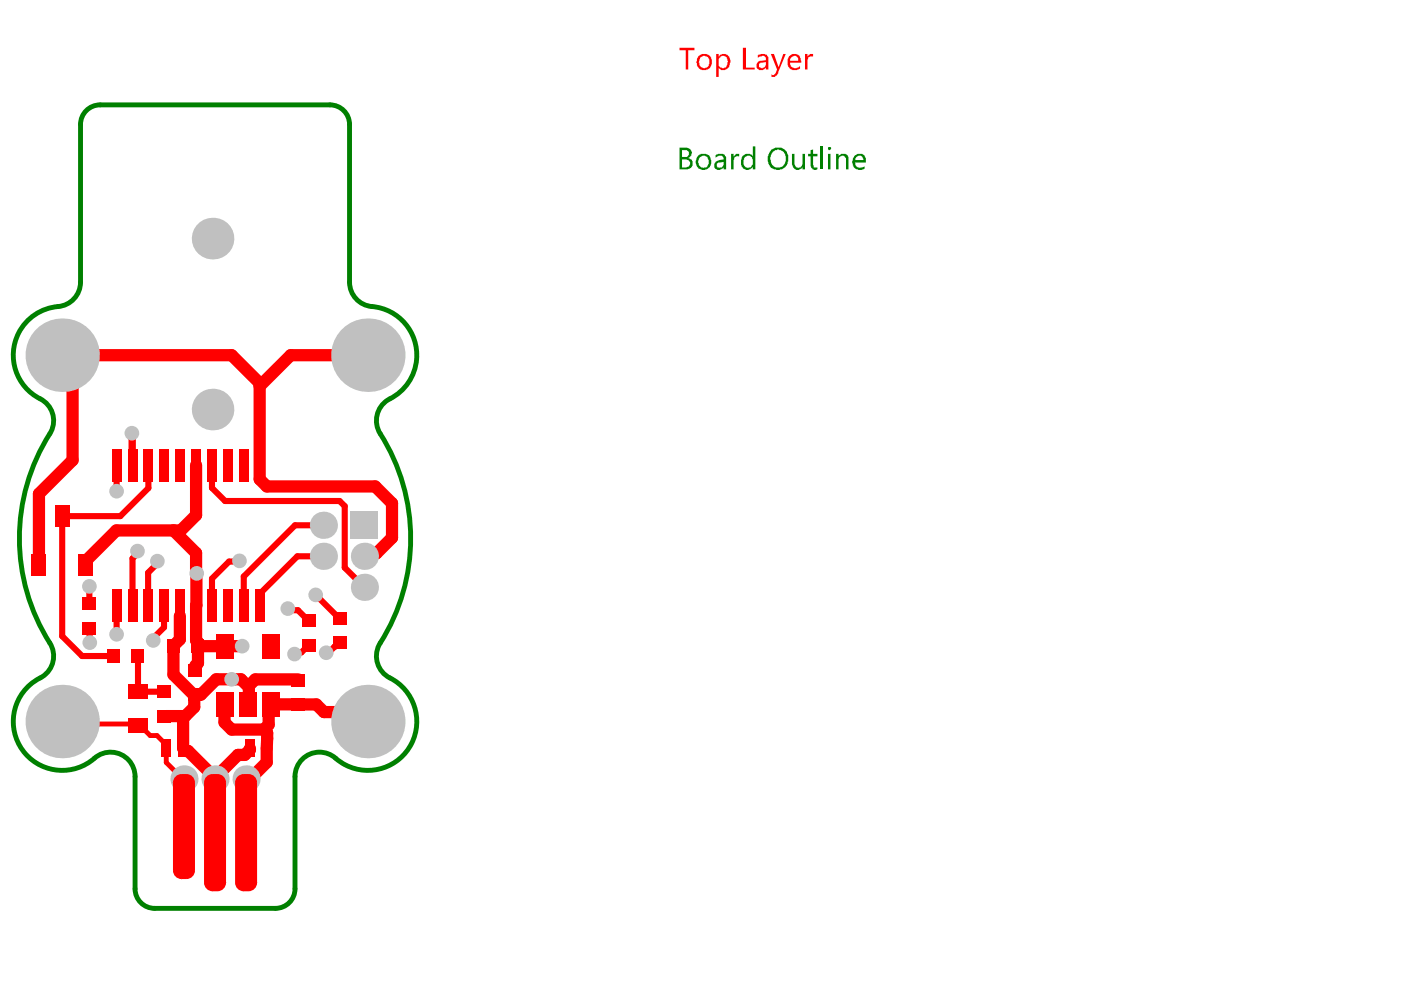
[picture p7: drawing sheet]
<svg xmlns="http://www.w3.org/2000/svg" width="297mm" height="210mm" viewBox="0 0 297 210" stroke-linecap="round" stroke-linejoin="round" font-family="sans-serif">
<path d="M17.1 26.4v33.4M21.2 22.2h48.8M74.1 26.4v33.4M28.6 164.7v23.8M62.5 164.7v23.8M32.8 192.6h25.6" fill="none" stroke="#008000" stroke-width="1"/>
<g fill="#008000">
<path d="M155 32.6h.5v.7l.6-.7h.6v.5l-.4-.1v.1a.91 .91 0 0 0-.8 1v1.8h-.5z"/>
<path d="M167.9 32.6h.5v2.1a.88 .88 0 0 0 .6 .8 .88 .88 0 0 0 1-.3l.2-.3v-2.3h.5v3.3h-.5v-.5a1.11 1.11 0 0 1-1.2 .6 1.11 1.11 0 0 1-1-.9l-.1-.2z"/>
<path d="M171.9 31.8l.5-.1v.9h.9v.5h-.9v1.9l.1 .1a.4 .4 0 0 0 .2 .5 .4 .4 0 0 0 .5-.1h.1v.4a.99 .99 0 0 1-1.4-.8v-2h-.6v-.5h.6z"/>
<path d="M174 31h.5v4.9h-.5z"/>
<path d="M177.3 32.6h.5v.5a1.23 1.23 0 0 1 2.1 .2v2.6h-.5v-1.8a.82 .82 0 0 0-.8-1.1 .82 .82 0 0 0-.8 1.1v1.8h-.5z"/>
<path d="M144.6 31.8v1.5h.7a.72 .72 0 0 0 .8-.9l-.4-.6zM144.6 33.8v1.7h.8a.87 .87 0 0 0 .9-.9 .87 .87 0 0 0-1-.8zM144.1 31.3h1.3a1.17 1.17 0 0 1 1.1 .7 1.17 1.17 0 0 1-.2 1.3l-.4 .2a1.16 1.16 0 0 1 .9 1.1 1.16 1.16 0 0 1-.7 1.2l-.3 .1h-1.7z"/>
<path d="M148.3 33.4l-.1 .3a1.4 1.4 0 0 0 1 1.9v-.1a.89 .89 0 0 0 1.1-.9 1.23 1.23 0 0 0-1.4-1.6zM147.8 33.3l.1-.2a1.88 1.88 0 0 1 2.5-.1v.1a1.76 1.76 0 0 1 .2 2 1.76 1.76 0 0 1-1.7 .9h-.1a1.7 1.7 0 0 1-1.2-2.2z"/>
<path d="M152 34.7a.53 .53 0 0 0 0 .6 .53 .53 0 0 0 .5 .2l.1 .1v-.1a.68 .68 0 0 0 .8-.6v-.6l-1.2 .2zM151.7 32.9h.1a1.21 1.21 0 0 1 1.4-.3 1.25 1.25 0 0 1 .8 1.2v2.1h-.6v-.5a1.07 1.07 0 0 1-1 .6 1.07 1.07 0 0 1-1-.6v-.4a.71 .71 0 0 1 .6-.8l.5-.3 .9-.1a.84 .84 0 0 0-.6-.8 .84 .84 0 0 0-1 .4h-.1z"/>
<path d="M157.4 33.1l.1-.1a1.67 1.67 0 0 1 2-.1l.1 .2v-2.1h.5v4.9h-.5v-.5l-.1 .1a1.25 1.25 0 0 1-1.3 .5 1.25 1.25 0 0 1-1-.9l-.1-.1v-1.1zM157.9 33.3a1.78 1.78 0 0 0 .3 2.2l.4 .1 .2-.1a.93 .93 0 0 0 .8-1v-.6a1.03 1.03 0 0 0-1.7-.6z"/>
<path d="M163.7 32.4l-.1 .4a1.46 1.46 0 0 0-.2 1.4 1.6 1.6 0 0 0 1.9 1.3 1.6 1.6 0 0 0 1.3-1.8 1.85 1.85 0 0 0-1.5-2l-.7 .1zM163.4 31.8a2.21 2.21 0 0 1 3.7 1.2 2.5 2.5 0 0 1-1.4 2.9 2.19 2.19 0 0 1-2.5-.8 2.83 2.83 0 0 1 .2-3.3z"/>
<path d="M175.5 31.5a.35 .35 0 0 1 .7 0 .35 .35 0 0 1-.7 0zM175.5 32.6h.6v3.3h-.6z"/>
<path d="M181.3 33.5v.4h1.8a.82 .82 0 0 0-.6-.9 .82 .82 0 0 0-1 .5zM181.1 33.1a1.37 1.37 0 0 1 1.5-.5 1.37 1.37 0 0 1 1 1.2v.7h-2.4l.1 .4a.68 .68 0 0 0 .8 .6l.3 .1v-.1h.4l.5-.3v.6a1.7 1.7 0 0 1-2.2-.3 1.7 1.7 0 0 1 0-2.2z"/>
</g>
<path d="M21.2 22.2a4.1 4.1 0 0 0-4.1 4.2M70 22.2a4.1 4.1 0 0 1 4.1 4.2M17.1 59.8a5.2 5.2 0 0 1-4.8 5.2 10.4 10.4 0 0 0-9.4 8.8 10.4 10.4 0 0 0 6.3 11.2 5.2 5.2 0 0 1 1.4 7 41.6 41.6 0 0 0 .4 45.1 5.5 5.5 0 0 1-3.4 7.2 10.4 10.4 0 0 0-2.4 15.3 10.4 10.4 0 0 0 15.5 .7 5.2 5.2 0 0 1 7.9 4.4M74.1 59.8a5.2 5.2 0 0 0 4.8 5.2 10.4 10.4 0 0 1 9.3 8.6 10.4 10.4 0 0 1-6 11.2 5.2 5.2 0 0 0-1.6 7.2 41.5 41.5 0 0 1-.2 44.8 5.2 5.2 0 0 0 2.3 6.9 10.4 10.4 0 0 1 3.7 15.4 10.4 10.4 0 0 1-15.7 1.3 5.2 5.2 0 0 0-8.2 4.3M28.6 188.5a4.1 4.1 0 0 0 4.2 4.1M62.5 188.5a4.1 4.1 0 0 1-4.1 4.1" fill="none" stroke="#008000" stroke-width="1"/>
<path d="M13.2 153l.5 .5h15.2l.1 .2h.5l2.3 2.3h1.5l2.1 2v.8M30.8 154.9h.1M35.2 158.7v3l3.5 3.5h.3" fill="none" stroke="#f00" stroke-width="1"/>
<g fill="none" stroke="#f00" stroke-width="1.3">
<path d="M24.7 98.6v5.5M31.5 98.6v4.9l-6 5.9h-12.3v25.5l4.2 4.2 6.7-.1M44.9 98.6v4.9l2.8 2.7h24.3l1.1 1.1v13.1l4.2 4.1M29.1 116.8v.5l-1 1.1v10M33.4 119v.5l-2 1.9v6.9M50.8 118.9l-.2 .2h-2l-3.7 3.6v5.7M68.6 111.4h-6l-10.9 10.8v6.2M68.6 117.9h-5.6l-7.9 8v2.5M18.9 133.2l.1 3M18.9 128h.2M18.9 128h.1M19 124.3l-.1 3.7"/>
<path d="M24.7 128.4v6.1M29.3 139v7.2l-.3 .2 .3 .3h5.9M34.8 128.4v4.6l-2.3 2.3v.5M61 129l.4 .4h1.8l2.1 2.1v.7M65.6 136.8l-1.7 1.5h-1.1l-.4 .4M66.9 126.1h.1M66.9 126.1l5.1 5M72 136.3h-.2l-2.1 2.1h-.5M34.7 146.5l-.2 .1M35.2 158.7l.2 .1"/>
</g>
<g fill="none" stroke="#f00" stroke-width="2.6">
<path d="M78 75.3h-16.4l-6.5 6.6M41.6 98.6v10.6l-3.3 3.3h-13.6l-6.6 6.5v.8M36.8 112.5l4.8 4.8v4.1M77.3 117.9l.6-.6h1.9l3.3-3.3v-7.3l-3.6-3.6h-22.9l-1.5-1.5v-20.4l-6-5.9h-35.9l2.2 2.2v20.1l-7.1 7.1v15.1M38.1 130.6v5l-1.3 1.3v6.1l4.2 4.3h1.6l3.3-3.3h5.2l1.1 1.2M41.7 121.6l-.1 14.2 .4 .4v4.4l-.6 .5v1h-.1M42 137.9v.1M47.6 137h.1M51.3 137h-9.3M51.3 137h.1M38.8 153l.1 5.7M39.1 159.2h.8l5.7 5.7"/>
<path d="M41.2 147.3v2.6l-1.9 1.9h-4.1M47.6 149.4v3.8l1.5 1.5h6.8M52.8 145v4.2l-.3 .2M53 158.7v.3l-1.1 1.1h-1.4l-4.9 4.8M55.9 154.7l.7 .7v3.2M56.6 158.8v2.8l-3.6 3.6h-.8M57.5 149.3h4.6M57.6 149.6l-.6 .6v3.5l-1.1 1M63.2 144.1h-9.1l-1.3 1.3M63.6 149.4h3.5l1.6 1.6h7.3l2 2M45.6 164.9v.3"/>
</g>
<path d="M28 91.8l.1 6.8M44.8 164.4l.8 .8" fill="none" stroke="#f00" stroke-width="1.6"/>
<path d="M65.1 131.2l.5 .4" fill="none" stroke="#f00" stroke-width=".78"/>
<g fill="#f00">
<path d="M144.1 10.1h3.1v.6h-1.3v4h-.5v-4h-1.3z"/>
<path d="M157.5 10.1h.7v4.2h1.8v.4h-2.5z"/>
<path d="M163.4 11.4h.7l.9 2.9 1.1-2.9h.5l-1.6 3.9a.7 .7 0 0 1-.5 .7l-.1 .3h-.8v-.5a.47 .47 0 0 0 .4 .1 .47 .47 0 0 0 .4-.4h.1l.3-.8z"/>
<path d="M170.7 11.4h.5v.8l.3-.6h.2v-.2h.7v.6h-.1a.89 .89 0 0 0-1.1 .8v1.9h-.5z"/>
<path d="M148.4 12.2l-.1 .4a1.33 1.33 0 0 0 1 1.9 1.41 1.41 0 0 0 1.1-1.1 1.41 1.41 0 0 0-.5-1.4h-.2a1 1 0 0 0-1.3 .2zM148 12a1.68 1.68 0 0 1 2.2-.3 1.68 1.68 0 0 1 .6 2.1l-.3 .7h-.1a1.65 1.65 0 0 1-2.5-.4l-.3-1.1h.2v-.5z"/>
<path d="M151.8 11.4h.6v.7l.1-.1a1.22 1.22 0 0 1 1.3-.6 1.22 1.22 0 0 1 .9 1.1l.2 .3a2.65 2.65 0 0 1-.7 1.8l-.4 .1a.94 .94 0 0 1-1.4-.4v2h-.6zM152.5 12.2l-.1 .6a1.58 1.58 0 0 0 .4 1.5h.1a.7 .7 0 0 0 1.1-.2h.1l.1-.4 .1-.7-.1-.1a.87 .87 0 0 0-.5-1 .87 .87 0 0 0-1.1 .3z"/>
<path d="M160.9 13.5a.53 .53 0 0 0 .4 .8l.2 .2h.2v-.2a.72 .72 0 0 0 .7-.9v-.2l-1.2 .1zM160.7 11.7l.4-.1a1.19 1.19 0 0 1 1.2-.1 1.19 1.19 0 0 1 .6 1.1v2.1h-.5v-.4a1.1 1.1 0 0 1-1 .6 1.1 1.1 0 0 1-1-.7v-.4a.71 .71 0 0 1 .5-.8l1.5-.2a.64 .64 0 0 0-.2-.8 .64 .64 0 0 0-.7 0h-.4l-.4 .2z"/>
<path d="M167.8 12.1l-.3 .4v.4h1.7a.78 .78 0 0 0-.3-1 .78 .78 0 0 0-1 .2zM167.3 12a1.41 1.41 0 0 1 1.4-.6 1.41 1.41 0 0 1 1.1 1.1l.1 .8h-2.4a1.11 1.11 0 0 0 .7 1.1 1.11 1.11 0 0 0 1.3-.3h.1v.5h-.2a1.21 1.21 0 0 1-1.4 .3l-.4-.2a2.14 2.14 0 0 1-.3-2.7z"/>
</g>
<g fill="#c0c0c0">
<circle cx="50.8" cy="118.9" r="1.56"/>
<circle cx="41.7" cy="121.6" r="1.56"/>
<circle cx="62.4" cy="138.7" r="1.56"/>
<circle cx="51.3" cy="137" r="1.56"/>
<circle cx="61" cy="129" r="1.56"/>
<circle cx="49.1" cy="144" r="1.56"/>
<circle cx="69.2" cy="138.4" r="1.56"/>
<circle cx="19" cy="136.2" r="1.56"/>
<circle cx="66.9" cy="126.1" r="1.56"/>
<circle cx="32.5" cy="135.8" r="1.56"/>
<circle cx="29.1" cy="116.8" r="1.56"/>
<circle cx="33.4" cy="119" r="1.56"/>
<circle cx="24.7" cy="134.5" r="1.56"/>
<circle cx="24.7" cy="104.1" r="1.56"/>
<circle cx="19" cy="124.3" r="1.56"/>
<circle cx="28" cy="91.8" r="1.56"/>
<circle cx="45.6" cy="180" r="1.56"/>
<circle cx="39" cy="165.2" r="2.88"/>
<circle cx="45.6" cy="165.2" r="2.88"/>
<circle cx="52.2" cy="165.2" r="2.88"/>
<circle cx="13.2" cy="153" r="7.8"/>
<circle cx="78" cy="153" r="7.8"/>
<circle cx="13.2" cy="75.3" r="7.8"/>
<circle cx="45.1" cy="50.6" r="4.4"/>
<circle cx="45.1" cy="86.8" r="4.4"/>
<circle cx="68.6" cy="117.9" r="2.88"/>
<circle cx="68.6" cy="111.4" r="2.88"/>
<circle cx="77.3" cy="124.5" r="2.88"/>
<circle cx="77.3" cy="117.9" r="2.88"/>
<circle cx="78" cy="75.3" r="7.8"/>
</g>
<path d="M74.4 108.5h5.7v5.7h-5.7z" fill-rule="evenodd" fill="#c0c0c0"/>
<g fill="#f00">
<path d="M11.6 107.1h3.1v4.7h-3.1z" fill-rule="evenodd"/>
<path d="M16.6 117.5h3.1v4.6h-3.1z" fill-rule="evenodd"/>
<path d="M6.7 117.5h3.1v4.6h-3.1z" fill-rule="evenodd"/>
<path d="M45.8 134.4h3.6v5.2h-3.6z" fill-rule="evenodd"/>
<path d="M55.6 134.4h3.7v5.2h-3.7z" fill-rule="evenodd"/>
<path d="M55.6 146.8h3.7v5.2h-3.7z" fill-rule="evenodd"/>
<path d="M50.7 146.8h3.6v5.2h-3.6z" fill-rule="evenodd"/>
<path d="M45.8 146.8h3.6v5.2h-3.6z" fill-rule="evenodd"/>
<path d="M30.4 124.9h2.1v7h-2.1z" fill-rule="evenodd"/>
<path d="M33.3 150.5h2.8v2.6h-2.8z" fill-rule="evenodd"/>
<path d="M43.9 124.9h2.1v7h-2.1z" fill-rule="evenodd"/>
<path d="M36.7 165.9l1.8-1.8h1l1.8 1.8v18.7l-1.8 1.8h-1l-1.8-1.8z" fill-rule="evenodd"/>
<path d="M49.8 165.9l1.9-1.8h1l1.8 1.8v21.3l-1.8 1.8h-1l-1.9-1.8z" fill-rule="evenodd"/>
<path d="M43.3 165.9l1.8-1.8h1l1.8 1.8v21.3l-1.8 1.8h-1l-1.8-1.8z" fill-rule="evenodd"/>
<path d="M37.8 156.9h2.1v3.6h-2.1z" fill-rule="evenodd"/>
<path d="M34.2 156.9h2.1v3.6h-2.1z" fill-rule="evenodd"/>
<path d="M52 156.9h2v3.6h-2z" fill-rule="evenodd"/>
<path d="M55.6 156.9h2.1v3.6h-2.1z" fill-rule="evenodd"/>
<path d="M27.2 145.1h4.1v3.1h-4.1z" fill-rule="evenodd"/>
<path d="M27.2 152.3h4.1v3.1h-4.1z" fill-rule="evenodd"/>
<path d="M17.5 126.7h2.9v2.6h-2.9z" fill-rule="evenodd"/>
<path d="M17.5 131.9h2.9v2.6h-2.9z" fill-rule="evenodd"/>
<path d="M70.6 129.8h2.8v2.5h-2.8z" fill-rule="evenodd"/>
<path d="M70.6 134.9h2.8v2.6h-2.8z" fill-rule="evenodd"/>
<path d="M64.1 130.3h2.9v2.6h-2.9z" fill-rule="evenodd"/>
<path d="M64.1 135.5h2.9v2.6h-2.9z" fill-rule="evenodd"/>
<path d="M30.4 95.1h2.1v7h-2.1z" fill-rule="evenodd"/>
<path d="M22.8 137.6h2.6v2.8h-2.6z" fill-rule="evenodd"/>
<path d="M54 95.1h2.1v7h-2.1z" fill-rule="evenodd"/>
<path d="M50.6 95.1h2.1v7h-2.1z" fill-rule="evenodd"/>
<path d="M47.3 95.1h2.1v7h-2.1z" fill-rule="evenodd"/>
<path d="M43.9 95.1h2.1v7h-2.1z" fill-rule="evenodd"/>
<path d="M40.5 95.1h2.1v7h-2.1z" fill-rule="evenodd"/>
<path d="M37.2 95.1h2v7h-2z" fill-rule="evenodd"/>
<path d="M33.8 95.1h2.1v7h-2.1z" fill-rule="evenodd"/>
<path d="M27.1 95.1h2v7h-2z" fill-rule="evenodd"/>
<path d="M23.7 95.1h2.1v7h-2.1z" fill-rule="evenodd"/>
<path d="M23.7 124.9h2.1v7h-2.1z" fill-rule="evenodd"/>
<path d="M27.1 124.9h2v7h-2z" fill-rule="evenodd"/>
<path d="M33.8 124.9h2.1v7h-2.1z" fill-rule="evenodd"/>
<path d="M37.2 124.9h2v7h-2z" fill-rule="evenodd"/>
<path d="M40.5 124.9h2.1v7h-2.1z" fill-rule="evenodd"/>
<path d="M47.3 124.9h2.1v7h-2.1z" fill-rule="evenodd"/>
<path d="M50.6 124.9h2.1v7h-2.1z" fill-rule="evenodd"/>
<path d="M54 124.9h2.1v7h-2.1z" fill-rule="evenodd"/>
<path d="M39.9 140.8h2.8v2.6h-2.8z" fill-rule="evenodd"/>
<path d="M39.9 146h2.8v2.6h-2.8z" fill-rule="evenodd"/>
<path d="M61.7 148.1h2.8v2.6h-2.8z" fill-rule="evenodd"/>
<path d="M61.7 142.9h2.8v2.6h-2.8z" fill-rule="evenodd"/>
<path d="M35.5 135.6h2.6v2.9h-2.6z" fill-rule="evenodd"/>
<path d="M40.7 135.6h2.6v2.9h-2.6z" fill-rule="evenodd"/>
<path d="M28 137.6h2.6v2.8h-2.6z" fill-rule="evenodd"/>
<path d="M33.3 145.3h2.8v2.6h-2.8z" fill-rule="evenodd"/>
</g>
<g fill="#f00">
<path d="M38.5 184.6v1.8zM36.7 184.6h1.8v1.8a1.82 1.82 0 0 1-1.8-1.8z"/>
<path d="M39.5 184.6h1.8zM39.5 184.6h1.8a1.82 1.82 0 0 1-1.8 1.8z"/>
<path d="M39.5 164.1v1.8zM39.5 164.1a1.82 1.82 0 0 1 1.8 1.8h-1.8z"/>
<path d="M36.7 165.9h1.8zM37.2 164.6l.8-.4 .5-.1v1.8h-1.8v-.5z"/>
<path d="M51.7 187.2v1.8zM49.8 187.2h1.9v1.8a1.82 1.82 0 0 1-1.9-1.8z"/>
<path d="M52.7 187.2h1.8zM52.7 187.2h1.8a1.82 1.82 0 0 1-1.8 1.8z"/>
<path d="M52.7 164.1v1.8zM52.7 164.1a1.82 1.82 0 0 1 1.8 1.8h-1.8z"/>
<path d="M49.8 165.9h1.9zM50.4 164.6l.8-.4 .5-.1v1.8h-1.9l.1-.5z"/>
<path d="M45.1 187.2v1.8zM43.3 187.2h1.8v1.8a1.82 1.82 0 0 1-1.8-1.8z"/>
<path d="M46.1 187.2h1.8zM46.1 187.2h1.8a1.82 1.82 0 0 1-1.8 1.8z"/>
<path d="M46.1 164.1v1.8zM46.1 164.1a1.82 1.82 0 0 1 1.8 1.8h-1.8z"/>
<path d="M43.3 165.9h1.8zM43.8 164.6l.8-.4 .5-.1v1.8h-1.8v-.5z"/>
</g>
</svg>
